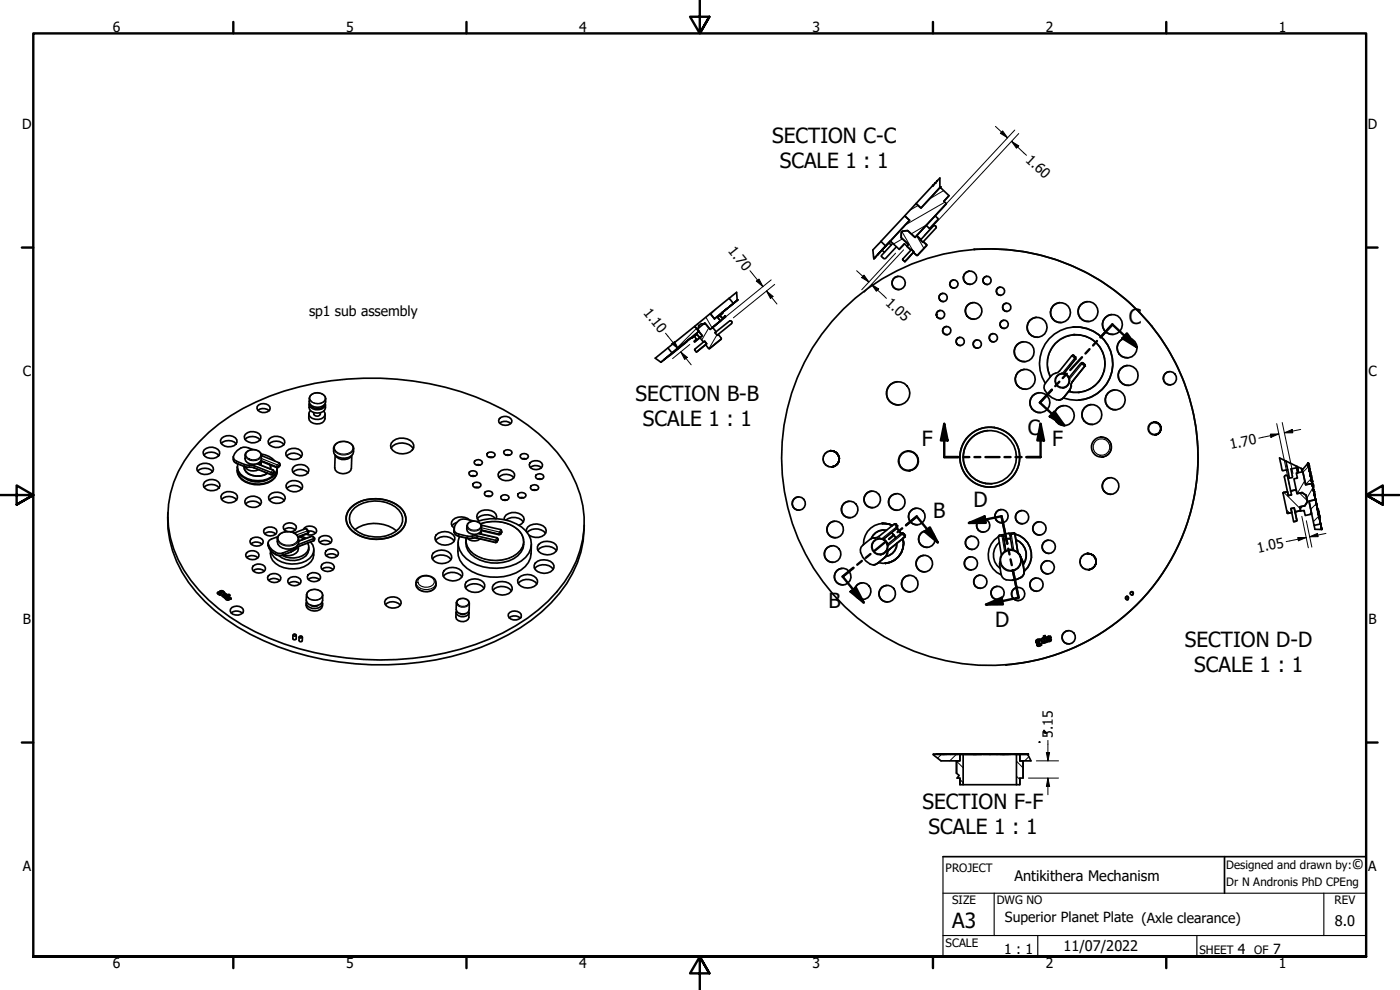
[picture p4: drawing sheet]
<svg xmlns="http://www.w3.org/2000/svg" width="420mm" height="297mm" viewBox="0 0 420 297" stroke-linecap="round" stroke-linejoin="round" font-family="sans-serif">
<defs><g id="words">
<g font-size="6.3">
<text x="231.7" y="43">SECTION C-C</text>
<text x="234" y="50.5">SCALE 1 : 1</text>
<text x="338.8" y="97.1">C</text>
<text x="190.8" y="120.2">SECTION B-B</text>
<text x="193" y="127.7">SCALE 1 : 1</text>
<text x="308.5" y="130.4">C</text>
<text x="276.6" y="133.7">F</text>
<text x="315.8" y="133.7">F</text>
<text x="280.1" y="155.5">B</text>
<text x="292.2" y="152.2">D</text>
<text x="248.7" y="182.5">B</text>
<text x="298.7" y="188">D</text>
<text x="355.6" y="194.1">SECTION D-D</text>
<text x="358.4" y="201.6">SCALE 1 : 1</text>
<text x="276.9" y="242.6">SECTION F-F</text>
<text x="278.7" y="250.1">SCALE 1 : 1</text>
<text x="285.8" y="278.5">A3</text>
</g>
<g font-size="4.4">
<text x="405.7" y="260.6">©</text>
<text x="304.5" y="264.3">Antikithera Mechanism</text>
<text x="400.6" y="277.8">8.0</text>
<text x="319.2" y="285.4">11/07/2022</text>
</g>
<g font-size="4.2">
<text x="33.9" y="9.6">6</text>
<text x="103.8" y="9.6">5</text>
<text x="173.9" y="9.6">4</text>
<text x="243.8" y="9.6">3</text>
<text x="313.9" y="9.6">2</text>
<text x="383.8" y="9.6">1</text>
<text x="6.6" y="38.7">D</text>
<text x="410.5" y="38.7">D</text>
<text x="307.6" y="48.2" transform="rotate(43 307.6 48.2)">1.60</text>
<text x="218.3" y="75.3" transform="rotate(51 218.3 75.3)">1.70</text>
<text x="92.8" y="94.9">sp1 sub assembly</text>
<text x="193" y="94" transform="rotate(51 193 94)">1.10</text>
<text x="265.6" y="91.2" transform="rotate(43 265.6 91.2)">1.05</text>
<text x="6.8" y="112.9">C</text>
<text x="410.7" y="112.9">C</text>
<text x="369.4" y="134.8" transform="rotate(-12 369.4 134.8)">1.70</text>
<text x="377.6" y="165.8" transform="rotate(-12 377.6 165.8)">1.05</text>
<text x="6.9" y="187.2">B</text>
<text x="410.7" y="187.2">B</text>
<text x="316" y="221.4" transform="rotate(-90 316 221.4)">5.15</text>
<text x="6.8" y="261.4">A</text>
<text x="410.6" y="261.4">A</text>
<text x="301.6" y="276.6">Superior Planet Plate (Axle clearance)</text>
<text x="301.4" y="286.3">1 : 1</text>
<text x="371.5" y="286.2">4</text>
<text x="382.1" y="286.2">7</text>
<text x="33.9" y="290.5">6</text>
<text x="103.8" y="290.5">5</text>
<text x="173.9" y="290.5">4</text>
<text x="243.8" y="290.5">3</text>
<text x="313.9" y="290.5">2</text>
<text x="383.8" y="290.5">1</text>
</g>
<g font-size="3.5">
<text x="283.8" y="261.7">PROJECT</text>
<text x="368" y="260.6">Designed and drawn by:</text>
<text x="368" y="265.8">Dr N Andronis PhD CPEng</text>
<text x="285.8" y="271.3">SIZE</text>
<text x="299.1" y="271.3">DWG NO</text>
<text x="400.5" y="271.3">REV</text>
<text x="283.8" y="284">SCALE</text>
<text x="360" y="286.2">SHEET</text>
<text x="376.4" y="286.2">OF</text>
</g>
</g></defs>
<!-- layer: Hatch (ANSI) -->
<g fill="none" stroke="#000" stroke-width=".3">
<path d="M283.2 57.2l-4.2 2.5M266.9 72.6l-1.1 1.2M270.7 69.5l3.4 5.9M270.8 71.7l-2.7 1.5M274.2 75.6l.2 .4M275.1 70.7l2.2 3.8M275.5 61.7l-2.4 1.4M278.1 67.5l-4.6 2.7M283.6 60.6l-12 6.9M209 98.5l-7.3 7.4M209.3 97.2l.6 1M211.8 95.2l1.9 3.2"/>
<path d="M212.7 98.4l-2.1 3.6M214.8 92.7l-1.5 1.6M215.3 94.9l.2 .2M215.9 94.8l1 1M216.1 96.2l.1 .1M207.9 101l.1 .2M208.4 102.2l.3 .2M215.1 100.5l-2.3 4.1M392.7 140l-1.7 1.7M385.3 147.7l4.9 4.9M386.1 153l.9 .9M389.2 141.9l-.1 .2"/>
<path d="M390 147.9l2.4 2.4M390.8 151.9l-.6 1M391.6 144.2l-2.3 3.9M393.5 143.7l-1.7 1.7M393.5 153.5l-.5 .9M394 146.3l-1.9 3.3M395.1 151.1l-1.7 1.7M395.8 154.8l-1.7 1.7M282.6 226.3l-1.2 1.2M287.1 228.4l2 2M287.1 226.3l-2.1 2M287.4 233.2l.3 .3"/>
<path d="M288.1 233.8l1 1.1M305.1 232.9l1 1M305.1 228.4l1.9 2M308.8 227l-1.3 1.3"/>
</g>
<!-- layer: Visible Narrow (ANSI) -->
<g fill="none" stroke="#000" stroke-width=".34">
<path d="M92.8 119.5a2.65 2.65 0 0 0 2.4 1.7 2.65 2.65 0 0 0 2.5-1.6M93.4 118.5a2.76 2.76 0 0 1 4.2 .8 2.46 2.46 0 0 1-1.9 1.8 2.46 2.46 0 0 1-2.4-.9l-.3-.6v-.6zM315.3 113a8.6 8.6 0 0 1 5.7-12.3 8.6 8.6 0 0 1 10.6 8.5 8.6 8.6 0 0 1-10.8 8.2M318.6 112a2.19 2.19 0 0 1 2.4 2.1 2.19 2.19 0 0 1-2 2.3M321.6 106.8l.8 .6M321.9 106.6l.8 .4M322.3 100.4a8.7 8.7 0 0 1 9.3 8 8.7 8.7 0 0 1-8 9.4M322.4 107.4l.1 .1M322.5 107.5l.2 .3M322.5 107.5l-3.7 4.5M322.7 107l.2 .4-.2 .4M322.7 107l-.3 .4"/>
<path d="M322.7 107.8l-3.4 4.3 .6 .2 .9 1M324.3 109l.3 .3M324.6 109.3l-3.6 4.5M324.7 109.2l.8 .7M324.7 109.2l-.1 .1M325 109l-.3 .2M325 109l-.3-.2 .8 .5M325 109l.5 .3M325.5 109.3v.6M325.5 109.9l-4 5.2a5.1 5.1 0 0 1-2.3 4.2l-.6 .5-.8 .2M70 137.8l.1 .4 .9 .8M71 139v.1"/>
<path d="M71 139l2.4 1M71 138.4v.6M73.4 140l1.4 .2M73.4 139.4v.6M73.6 136.5a2.7 2.7 0 0 0 4.7 .8l.1-.6M74.2 135.5a2.57 2.57 0 0 1 4.1 1 2.46 2.46 0 0 1-2.2 1.5 2.46 2.46 0 0 1-2.3-1.3v-.6zM74.8 139.6v.6M76.2 139.7v.6l-1.4-.1M77 139.2l4.8 1.9M78.3 138.2l4.7 2.1M78.4 138.1l4.6 1.9M78.4 137.6l4.8 1.9"/>
<path d="M83 140l.4 .2 .3-.2M83.2 139.5l-.2 .5M83.3 139.4l.4 .5M83.3 139.4l-.1 .1M83.7 139.9l-.7 .1M83.7 139.9l.2-.4-.2 .5M83.7 139.9v.1M83.8 138.9l-.5 .5M84 139.6l-.1 .2M93.1 121.4a2.34 2.34 0 0 0 2.1 1.3 2.34 2.34 0 0 0 2.1-1.2M93.3 121.5a2.36 2.36 0 0 0 3.9 .2M100.1 134.4a3.3 3.3 0 0 0 5.3 1.5l.7-1.3"/>
<path d="M100.8 133.3a3.5 3.5 0 0 1 5 .5 1.71 1.71 0 0 1-1.5 2.3 3.2 3.2 0 0 1-3.9-1.5v-.7zM249.2 135.2a2.44 2.44 0 0 1 2.7 2.3 2.44 2.44 0 0 1-2.3 2.6M272.4 135.3a3 3 0 0 1 3.2 2.8 3 3 0 0 1-2.8 3.2M330.3 131.1a3 3 0 0 1 3.2 2.8 3 3 0 0 1-2.7 3.2M346.3 126.6a1.93 1.93 0 0 1 2.1 1.8 1.93 1.93 0 0 1-1.8 2.1M74.8 140.2h.1M76.2 140.4l5.1 2M81.3 142.4h.1M81.8 141.2l.4 .4M81.8 141.2l-.4 .6-.1 .6M81.9 142.1l-.6 .3M81.9 142.1l-.1 .2"/>
<path d="M82 141l-.2 .2M82.1 141.9l-.2 .2M82.2 141.6l-.3 .5M82.3 141.5l-.1 .1M83.7 140l-.1 .2M91.7 158.6l.5 .6M92.2 159.3l.2 .5M92.2 159.3l-3.1 1.2M92.2 159.2h.3M92.2 159.2v.1M92.4 159.8l-3 1.2M92.6 159.7l-.2 .3v-.2"/>
<path d="M92.6 159.6l-.2 .2M136.3 159.6l.2 .6a7.4 7.4 0 0 0 5.2 1.2M136.3 159.2v.4M136.3 159.1v.6M140.1 157.8a2.42 2.42 0 0 0 4.2 .7l.2-.5M140.7 156.9a2.28 2.28 0 0 1 3.6 .9 2.18 2.18 0 0 1-1.9 1.3 2.18 2.18 0 0 1-2-1.1l-.1-.6zM144.2 157.2a10.7 10.7 0 0 1 12.3 3.1 4.7 4.7 0 0 1-2.7 6.6 11.3 11.3 0 0 1-12.7-1.8l-.8-1.2-.3-1.2v-1.3M144.3 159.4l-.1 .8M144.4 159.1l5.3 1.3M144.4 159.7l-.1 .5M144.5 158.4l5.4 1.2M144.5 158.9l5.2 1.3"/>
<path d="M149.9 159.6l-.2 .6M150 159.6l.3 .4M150 159.6h-.1M150.3 158.9l-.3 .7M150.3 160l-.6 .2M150.3 160v.2M150.5 159.7v.1M150.5 159.7l-.4 .6-.4-.1M150.5 159.7l-.2 .3M268.4 157.3l.6 .7M268.6 157.2l.7 .6M268.9 158.2l.3 .3"/>
<path d="M268.9 158.2l-4.2 3.4M269 158l-.1 .2M269.2 158.5l-4.1 3.3M269.3 157.8l-.1 .7M269.3 157.8l-.3 .2M270.7 159.9l.5 .2M304.2 159.9l.4 .3M65.4 177.7v.1M65.7 178.1h.1M65.8 178.2v.1M66.1 178.3v.1M66.1 177.3v.1"/>
<path d="M66.3 177.7v.1M66.5 178h.1M66.6 177.2v.1M67 178.3v.1M67.1 177.5v.1M67.2 178.9v.1M68 179.7v.1M68.1 178.3v.1M68.3 179.1v.1M68.3 179.8v.1M68.7 179.7h.1M69.2 179.3v.1"/>
<path d="M80.4 163.4a3.8 3.8 0 0 0 4.6 3.1M80.5 163.1v.6M82.8 165.8v.6M83.2 161.6a2.96 2.96 0 0 0 3.7 2.3 2.56 2.56 0 0 0 2.7-2.1M84.1 160.2a3.8 3.8 0 0 1 5.1 .7 1.73 1.73 0 0 1-1.2 2.5 3.3 3.3 0 0 1-4.6-1.9l.2-.6zM85 166.5h-.1M85 165.9v.6M87.4 165v.6M87.4 165.6h-.1M87.4 165.6l-2.4 .9M88.3 164.8l-.9 .8M88.3 164.4v.5"/>
<path d="M89.2 163.7v.4l-.9 .7M92 178.4a2.67 2.67 0 0 0 4.6 .8l.3-.6M92.3 160.1l.1-.1-2.9 1.1M92.5 177.4a2.8 2.8 0 0 1 4.3 .9 2.44 2.44 0 0 1-3.8 1.4l-.6-.5-.3-.6 .1-.6zM93.4 160.9l.3 .1M93.6 161l-4 1.5M93.7 161h.3M93.7 161l.5 .6v.6M94.2 162.2l-5.1 2M94.2 162.2h.1M94.4 161.9l-.2 .3M124.8 175.4a3.3 3.3 0 0 0 5.3 1.4l.5-.6 .3-.7"/>
<path d="M124.8 174.8a3.3 3.3 0 0 0 5.3 1.5l.5-.6 .3-.8M125.8 173.6a2.98 2.98 0 0 1 4.5 .6 1.79 1.79 0 0 1-1.9 2 2.39 2.39 0 0 1-3-2zM137.7 160.3v.6M137.7 179.9a2.04 2.04 0 0 1 3 .8 1.87 1.87 0 0 1-1.8 1.3 1.87 1.87 0 0 1-1.7-1.2zM139.8 162.1a6.6 6.6 0 0 0 5.8 5.8 10.7 10.7 0 0 0 10.8-2.9l.6-1.1 .2-1.3M140.3 160.9v.6M141.7 161.4v.1M141.8 160.9l-.1 .5M143.2 161.5l5.6 1.2 .5-.3M143.2 160.8v.6h-1.5M143.5 160.1l5.5 1.3M149.1 161.5l.3 .4"/>
<path d="M149.1 161.5l-.3 1.3M149.1 161.3v.2M149.3 162.4l-.1 .1M149.4 162.1l-.1 .3M149.4 161.9l-.1 .5M149.4 161.9v.1M149.5 161.8l-.1 .1M262.2 161.4h.5M263.8 161.5a2.46 2.46 0 0 1 2.6 2.3 2.46 2.46 0 0 1-2.2 2.6M270.5 160l.2 .3M270.7 160.3h.1M270.7 160.3l-4.3 3.5"/>
<path d="M270.8 160.3l.7 .8M271.2 160.1l.4 .8-.1 .2M271.2 160.1l-.4 .2M271.5 161.1l-5.1 4.3a4.8 4.8 0 0 1-3 3.6l-1.2 .5M300.6 160.5l.1 .4M300.6 160.5l.6 .4M300.7 160.9h.1M300.7 160.9l-1.1 .1M300.7 160.9l.8 4.6M301.2 160.9h-.5M301.2 160.9l.6 4.4M303.1 164.9a3.2 3.2 0 0 1 3.4 3 3.2 3.2 0 0 1-2.9 3.4"/>
<path d="M303.5 160l.1 .4M303.5 160.5l-.4 .1M303.6 160.4l.6 4.6M304.6 160.2l-1 .2M304.6 160.2l.9 5.6M306.5 167.5a7.6 7.6 0 0 1 .8 4.5 3.6 3.6 0 0 1-3.5 2.1M326.3 166.1a2.46 2.46 0 0 1 2.7 2.2 2.46 2.46 0 0 1-2.3 2.7M338 179.1l.6 .3-.1 .3h-.6l-.1-.3zM338.2 178.9l.5 .5-.5 .5M339.3 177.9l.2-.3 .5 .4-.4 .4zM339.6 177.5l.4 .1 .1 .4-.4 .5M87.9 190.6l.5 .4 .5-.4"/>
<path d="M88.1 190.4l.2-.1 .5 .3-.5 .2zM89.7 191.2l.6 .3 .5-.3M90 191l.3-.2 .3 .4-.5 .1zM136.9 180.8a2.08 2.08 0 0 0 2 1.4 2.08 2.08 0 0 0 1.9-1.2"/>
<circle cx="318.8" cy="114.2" r="1.99"/>
<circle cx="249.4" cy="137.7" r="2.36"/>
<circle cx="272.6" cy="138.3" r="2.8"/>
<circle cx="330.6" cy="134.1" r="2.5"/>
<circle cx="346.5" cy="128.6" r="1.74"/>
<circle cx="264" cy="164" r="2.25"/>
<circle cx="303.3" cy="168.1" r="3"/>
<circle cx="326.5" cy="168.5" r="2.36"/>
</g>
<!-- layer: Visible (ANSI) -->
<g fill="none" stroke="#000" stroke-width=".51">
<path d="M280 55.7h-.1M280 55.7h.1M280.7 55h-.2M281.3 54.3l-.2 .1M282.1 53.4l-7.2 7.7 1.5 1.3 5.9-6.3M282.3 56.1l-.1 .1 .1-.1M282.3 56.1l-.1 .1M284.8 58.7l-1.5 1.7M262.8 77l-.5 .6zM264.4 72.4l-2.4 2.6M264.7 75l.7 .7M264.7 75l-2.4 2.6"/>
<path d="M265.8 73.8l-3.5 3.8M266.7 72.8l-2 2.2M266.7 72.8l.8 .7M267.2 72.3l-4 4.3zM267.2 72.3l-.5 .5M267.9 73l-3.4 3.7 .6 .8h.7l3.2-3.5M270.9 77.7v.3l.6 .5M271.4 73.1l-1.5 1.7M271.5 64.8l1.5 1.3-7.2 7.7-1.4-1.4zM272.3 73.8l-.1 .1 1.3 1.1M272.4 69.2l2.2 2 .5-.5 1.8 2 .2-.2 .9 .9v.3l-2.7 3-1.1-1 .1-.1-.7-.7-.3 .1-1.1-1.1 .5-.6-2.2-2M272.4 69.2h-.6a1.09 1.09 0 0 0-1.3 1.5v.6"/>
<path d="M272.4 69.2l2.2 2 9.4-10-.7-.8 1.5-1.7-2.6-2.5-5.8 6.2-1.5-1.3-3.4 3.7 1.5 1.3-5.8 6.2 2.7 2.5 1.5-1.7 .7 .7 .6-.5-2.2-2M273.6 74.9l.7 .7-2.7 2.9-.7-.8zM274.1 75.8l-2.5 2.7M275.1 70.7l1.2 1.1v.2M276.2 72l.8 .7M277.1 72.5l1 .9a7.4 7.4 0 0 1-2.4 2.9l-.6 .3-.9-.9M277.1 72.5h.1M280.6 64.8l.9 .8-.3 .6-2.2 2.3-1-.9M280.8 67.9l.1 .5-3.8 4.1M280.9 67.9l-.7-.1-3.9 4.2M284 61.1l-8.9 9.6M292.3 74.8a62.5 62.5 0 0 1 67.1 57.6 62.5 62.5 0 0 1-57.6 67.1"/>
<path d="M208.5 97.9l4.6-3.8 1.3 1.6 2.3-1.9 .2 .2-1.6 1.2 .9 1.1-3.1 2.5-1.6-1.9-2.3 1.9 1.6 1.9-.8 .6-.9-1-1.5 1.2-.2-.2 2.4-1.9zM209.6 98.5l-.4 .3M211.5 96.9l-.3 .3M213.1 94.1l5.7-4.6 1.3 1.5-5.7 4.7zM214.6 99.8l4.4-3.5 .6 .2-.1 .6-3.9 3.2M214.9 99.6l-.3 .2M215.3 95.2l.8-.6 .7 .8 .8-.6 .2 .3-1.6 1.2zM216.7 93.8l1.7-1.4zM216.9 94l-.8 .6M217.8 95.1l-3.9 3.1M218.7 92.2l2.7-2.2zM221.1 87.7l-2.3 1.8"/>
<path d="M221.4 90l-1.3 1M221.4 90l-4.7 3.8M269.5 82.9a2 2 0 0 0-1.8 2.2 2 2 0 0 0 2.1 1.8M282.2 93.1a1.25 1.25 0 0 0-1.2 1.4 1.25 1.25 0 0 0 1.4 1.1M283 88a1.25 1.25 0 0 0-1.2 1.3 1.25 1.25 0 0 0 1.3 1.2M284.1 97.9a1.25 1.25 0 0 0-1.2 1.4 1.25 1.25 0 0 0 1.3 1.1M286.2 84a1.25 1.25 0 0 0-1.2 1.3 1.25 1.25 0 0 0 1.4 1.2M291 81.4a2 2 0 0 0-1.9 2.1 2 2 0 0 0 2.2 1.8M292 90.8a2.51 2.51 0 0 0-2.3 2.7 2.51 2.51 0 0 0 2.7 2.3M296.1 82.9a1.25 1.25 0 0 0-1.1 1.3 1.25 1.25 0 0 0 1.3 1.2M300.1 86.1a1.25 1.25 0 0 0-1.1 1.4 1.25 1.25 0 0 0 1.4 1.1M301.2 96.1a1.23 1.23 0 0 0-1.1 1.3 1.23 1.23 0 0 0 1.4 1.1"/>
<path d="M302 91a1.25 1.25 0 0 0-1.1 1.3 1.25 1.25 0 0 0 1.3 1.2M311 95.2a3 3 0 0 0-2.7 3.2 3 3 0 0 0 3.1 2.8M318 90.8a3 3 0 0 0-2.7 3.2 3 3 0 0 0 3.2 2.8M322.1 98.1a11 11 0 0 1 11.8 10.1 11 11 0 0 1-10.1 11.8M326.3 90.5a2.99 2.99 0 0 0-2.7 3.2 2.99 2.99 0 0 0 3.2 2.8M333.6 94.4a2.99 2.99 0 0 0-2.7 3.2 2.99 2.99 0 0 0 3.2 2.8M93 118.8a2.99 2.99 0 0 1 4.6 .1 2.21 2.21 0 0 1-.2 2.4 2.21 2.21 0 0 1-2.2 .9 2.18 2.18 0 0 1-2.2-1 2.18 2.18 0 0 1 0-2.4zM199.5 107.8l-.2 .1 3.9-3.2zM200.4 104.4l8.1-6.5 1.3 1.5-8.1 6.5zM200.4 104.4l-3.8 3.1M203.4 104.6l3.9-3.2zM207.4 101.3l-9.1 7.4 3.4-2.8"/>
<path d="M208.4 100.9l-.8 .6M208.4 100.9l.7-.6 .9 1-1.6 1.3-.1-.2 .7-.6zM208.5 104.8l3-2.5 .6 .9-3.1 2.4-.5-.6zM210 101.3l-1.6 1.3M211.8 103.4l-2.8 2.2M216.5 101.8v-.3l-.9-1.2-.4 .3-.6-.7 .3-.3-1-1.4-.8 .6-1.3-1.5-1.4-.2-.7 .7-.2 1.4 1.3 1.5-.7 .6 1 1.3 .4-.3 .6 .9-.3 .2 .8 1.1 .3 .1M216.5 101.7l-3.6 2.9M216.5 101.8l-3.6 2.8M269.3 114.5a3.5 3.5 0 0 0-3.2 3.8 3.5 3.5 0 0 0 3.7 3.2M288.1 101.2a1.25 1.25 0 0 0-1.2 1.3 1.25 1.25 0 0 0 1.3 1.2M293.2 102a1.25 1.25 0 0 0-1.1 1.3 1.25 1.25 0 0 0 1.2 1.2M293.3 104.5h.1"/>
<path d="M298 100.1a1.25 1.25 0 0 0-1.1 1.3 1.25 1.25 0 0 0 1.3 1.2M307.1 102.5a3 3 0 0 0-2.7 3.3 3 3 0 0 0 3.2 2.7M307.4 110.8a2.99 2.99 0 0 0-2.7 3.2 2.99 2.99 0 0 0 3.2 2.8M311.9 117.8a2.99 2.99 0 0 0-2.8 3.2 2.99 2.99 0 0 0 3.2 2.8M313.7 115a11 11 0 0 1 6.5-16.5 11 11 0 0 1 13.8 11.2 11 11 0 0 1-14.9 9.7M315.2 113.1a8.7 8.7 0 0 1 5.8-12.5 8.7 8.7 0 0 1 10.7 8.6 8.7 8.7 0 0 1-11 8.3M319.2 119.3l-.6 .5-.8 .2M321 117.1l-1.8 2.2M321.9 114.5l-.9 2.6M321.9 106.6l.3 .1M322.2 106.7l.7 .7-.2 .4-3.4 4.3 .6 .2 .9 1 3.5-4.3 .4-.2 .3 .2 .6 .6-3.7 4.9M322.2 106.7l-.6 .1-3.6 4.5-1.3 .7a5.8 5.8 0 0 0-3.4 4.4 5.5 5.5 0 0 0 4.5 3.6l1.4-.7"/>
<path d="M334.5 117a2.99 2.99 0 0 0-2.8 3.2 2.99 2.99 0 0 0 3.2 2.8M338 101.4a3 3 0 0 0-2.7 3.2 3 3 0 0 0 3.2 2.8M338.3 109.7a2.99 2.99 0 0 0-2.7 3.2 2.99 2.99 0 0 0 3.2 2.7M350.9 111.5a2.02 2.02 0 0 0-1.8 2.1 2.02 2.02 0 0 0 2.1 1.9M59.4 139.8a3 3 0 0 1 4.6 .5 1.65 1.65 0 0 1-1.8 2 2.78 2.78 0 0 1-3.1-1.2v-.7zM59.9 132.5a60.8 60.8 0 0 1 30-16.4 88.4 88.4 0 0 1 61.1 6.8 50.6 50.6 0 0 1 20.4 19 30.2 30.2 0 0 1-4.3 35.6 59.1 59.1 0 0 1-29 17.3 89 89 0 0 1-61.4-5.2 49.5 49.5 0 0 1-23.2-21.7 30.2 30.2 0 0 1 3.9-32.5zM61.2 136.6a3.1 3.1 0 0 1 4.5 .1M61.3 135a3.1 3.1 0 0 1 4.6 .5 1.76 1.76 0 0 1-1.8 2 2.48 2.48 0 0 1-3.1-1.9zM66.4 133a3.2 3.2 0 0 1 4.5 .2M66.5 131.5a3 3 0 0 1 4.6 .5 1.71 1.71 0 0 1-1.8 2 2.45 2.45 0 0 1-3.1-1.8zM70 137.2a1.5 1.5 0 0 0 1 1.9 6.7 6.7 0 0 0 4.6 1.1l5.8 2.2a.91 .91 0 0 0 .7-1.2l-4.9-2.1M71.2 140a3.6 3.6 0 0 0 2.5 3.6 7.9 7.9 0 0 0 8.8-1.2l.5-.9 .2-1.1"/>
<path d="M71.4 139.2a3.7 3.7 0 0 0 2.9 4.5 7.6 7.6 0 0 0 8.1-1.4l.6-1 .2-1M73.2 139.9a2.88 2.88 0 0 0 2.5 2.7 5.3 5.3 0 0 0 4.6-.6M73.5 131.9a3.1 3.1 0 0 1 4.5 .1M73.6 130.3a3.1 3.1 0 0 1 4.6 .5 1.71 1.71 0 0 1-1.7 2 2.52 2.52 0 0 1-3.2-1.9zM73.8 135.8a2.84 2.84 0 0 1 4.6 .5 2.17 2.17 0 0 1-.3 2.3 2.17 2.17 0 0 1-2.2 .7 2.22 2.22 0 0 1-2.2-1 2.22 2.22 0 0 1 .1-2.5zM75.8 134.9a3.6 3.6 0 0 0-5.7 2.7 6 6 0 0 0 4.7 2l1.4 .1 5.7 2.3M77.4 123.1a2.65 2.65 0 0 1 3.4 .1M77.6 121.5a2.17 2.17 0 0 1 3.5 1.1 2.21 2.21 0 0 1-2 1.2 2.21 2.21 0 0 1-2-1.2l.1-.6zM77.9 139.4l.5-1v1.2M77.9 138.7l-.3 .6M78.2 138.4l5.1 1.9a1 1 0 0 0 .7-1M78.4 136.2a6.7 6.7 0 0 1 4.1 2.1"/>
<path d="M78.4 136.7l5.4 2.2 .1 .6M80.7 133.3a3.2 3.2 0 0 1 4.5 .1M80.8 131.7a3.1 3.1 0 0 1 4.6 .5 1.72 1.72 0 0 1-1.7 2 2.54 2.54 0 0 1-3.2-1.9zM81.1 139.5l.1 1.2M86 136.8a3.1 3.1 0 0 1 4.5 .2M86.1 135.3a3 3 0 0 1 4.5 .5 1.65 1.65 0 0 1-1.7 2 2.41 2.41 0 0 1-3.1-1.9zM92.7 124.1v1.4a2.62 2.62 0 0 0 2.3 1.7 2.62 2.62 0 0 0 2.5-1.6l.1-1.3M92.8 121.2a2.07 2.07 0 0 0 2.4 2.7 2.14 2.14 0 0 0 2.5-2.5M92.8 120.8a1.79 1.79 0 0 0 1.9 2.1 2.23 2.23 0 0 0 2.9-1.9M93.2 123.2l-.4 .6a1.78 1.78 0 0 0 1.8 2 2.17 2.17 0 0 0 2.9-1.9l-.3-.6M94.1 123.8v.4a1.08 1.08 0 0 0 1 .7 1.08 1.08 0 0 0 1-.7v-.3M100.6 136.5l-.1 3.9a2.77 2.77 0 0 0 4.7 .8l.3-.7 .1-3.8"/>
<path d="M100.7 136.6a2.97 2.97 0 0 0 4.8 .2M100.7 133.3a3.6 3.6 0 0 1 5.4 .9 2.46 2.46 0 0 1-2.6 3.3 3.4 3.4 0 0 1-3.3-1.4 2.79 2.79 0 0 1 .5-2.8zM117.4 134.4a4.2 4.2 0 0 1 6.6 .2M118 132.3a4.5 4.5 0 0 1 5.8 .5 1.83 1.83 0 0 1-.8 2.8 4.3 4.3 0 0 1-5.6-1.1l-.2-.8 .2-.7zM142.5 138.3a1.42 1.42 0 0 1 2.3 .5 1.36 1.36 0 0 1-1.3 .8 1.36 1.36 0 0 1-1.2-.8zM142.9 139.5h1.2M146.3 136a1.43 1.43 0 0 1 2.3 .5 1.34 1.34 0 0 1-1.3 .8 1.34 1.34 0 0 1-1.2-.8zM146.8 137.1h-.2M146.8 137.1l1.2 .1M149.9 125.6a2.33 2.33 0 0 1 3.7 .6 2.15 2.15 0 0 1-1.8 1.5 2.15 2.15 0 0 1-2.1-1l-.1-.6zM149.9 127a2.58 2.58 0 0 1 3.4 .1M151.3 135.4a1.47 1.47 0 0 1 2.4 .4 1.34 1.34 0 0 1-1.3 .8 1.34 1.34 0 0 1-1.2-.8z"/>
<path d="M151.8 136.5l1.2 .1M156.3 136.5a1.47 1.47 0 0 1 2.3 .4 1.33 1.33 0 0 1-1.3 .9 1.33 1.33 0 0 1-1.2-.9zM156.7 137.7h1.2M159.1 138.8a2.38 2.38 0 0 1 3.7 .6 2.11 2.11 0 0 1-1.7 1.6 2.11 2.11 0 0 1-2.1-1.1l-.2-.5zM249.2 135.2a2.44 2.44 0 0 1 2.7 2.3 2.44 2.44 0 0 1-2.3 2.6 2.44 2.44 0 0 0 2.3-2.6 2.44 2.44 0 0 0-2.7-2.3zM296.5 129.2a8 8 0 0 0-7.4 8.6 8 8 0 0 0 8.6 7.3M319.2 121.7a2.99 2.99 0 0 0-2.8 3.2 2.99 2.99 0 0 0 3.2 2.8M327.4 121.4a2.99 2.99 0 0 0-2.7 3.2 2.99 2.99 0 0 0 3.2 2.8M346.3 126.6a1.93 1.93 0 0 1 2.1 1.8 1.93 1.93 0 0 1-1.8 2.1 1.93 1.93 0 0 0 1.8-2.1 1.93 1.93 0 0 0-2.1-1.8zM384 137.4l.8 3.7 .2 .1 1.5-.3M385.9 138.3l1.1 5.2 .9-.3-.5-2.5 1.7-.3M389 139.8l.4 2.1"/>
<path d="M389.3 140l.4 1.8zM392.4 139.1l1.4 6-2 .3-1-4.7M392.5 139l.1 .5zM392.5 139.1l.3 1.3zM392.5 139.1l.1 .5-.1-.5M392.6 139l4.1 19.9-.7-3.2 .7 3.2-.4-1.7M392.6 139.2l.3 1.7zM392.6 139v.3zM392.6 139.4l.3 1.3zM392.7 139.7l.8 3.9zM50.4 153.8a32.7 32.7 0 0 0 8.5 23.9 62.1 62.1 0 0 0 28.8 17.8 88.6 88.6 0 0 0 60.8-3 47.8 47.8 0 0 0 23.3-20.5 30.1 30.1 0 0 0 3.5-14.4M59.3 141.3a3.2 3.2 0 0 1 4.5 .2"/>
<path d="M61.3 146.2a3.2 3.2 0 0 1 4.4 .2M61.3 144.7a3 3 0 0 1 4.6 .4 1.65 1.65 0 0 1-1.7 2.1 2.42 2.42 0 0 1-3.2-1.9zM66.5 149.8a3.1 3.1 0 0 1 4.5 .2M66.6 148.3a3.1 3.1 0 0 1 4.6 .4 1.72 1.72 0 0 1-1.8 2.1 2.52 2.52 0 0 1-3.1-1.9zM71.2 141a4.3 4.3 0 0 0 3.7 4.1 7.5 7.5 0 0 0 7.5-1.6l.6-1 .2-1.1M71.2 140.6a4 4 0 0 0 3.6 4.3 7.4 7.4 0 0 0 7.8-1.9l.5-1 .1-1M73.6 140.1a2.96 2.96 0 0 0 4 .8M73.7 151.2a3.1 3.1 0 0 1 4.5 .2M73.8 149.7a3 3 0 0 1 4.6 .4 1.96 1.96 0 0 1-2.8 2.1 1.77 1.77 0 0 1-1.8-2.5zM74.1 143.8a7.1 7.1 0 0 0 6 .2M79.4 158.7a2.39 2.39 0 0 1 3.7 .6 2.07 2.07 0 0 1-2 1.5 2.07 2.07 0 0 1-2-1.5zM80.8 150a3.2 3.2 0 0 1 4.5 .1"/>
<path d="M80.9 148.5a3 3 0 0 1 4.6 .5 1.71 1.71 0 0 1-1.7 2 2.46 2.46 0 0 1-3.2-1.9zM85.3 158.9a2.59 2.59 0 0 1 3.3 .1M86.1 146.5a3.1 3.1 0 0 1 4.5 .2M86.1 145a3 3 0 0 1 4.6 .5 1.65 1.65 0 0 1-1.7 2 2.95 2.95 0 0 1-3.1-1.2v-.7zM86.2 159.5l-.7-.3-.4-.6-.1-.6a2.3 2.3 0 0 1 3.9-.2v.6l-.2 .5-1.4 .7M87.9 141.7a3.1 3.1 0 0 1 4.5 .1M88 140.2a3.1 3.1 0 0 1 4.6 .5 1.71 1.71 0 0 1-1.8 2 2.41 2.41 0 0 1-3.1-1.9zM88.3 159.9l3.4-1.3 .8 .6v.8l-3 1.2M91.1 158.9a2.25 2.25 0 0 1 3.9 .4 2.12 2.12 0 0 1-3.1 1M92.5 159.3l1.6 .2 .6 .5M105 152.6a11.5 11.5 0 0 1 15.6 .2 4.6 4.6 0 0 1-1 7.1 11.8 11.8 0 0 1-14.5-1.2 4.6 4.6 0 0 1-.1-6.1zM105.5 152.1a11.4 11.4 0 0 1 15.5 1.2 4.8 4.8 0 0 1-2.1 7 12 12 0 0 1-13.3-1.1 4.6 4.6 0 0 1-.1-7.1z"/>
<path d="M106.5 152.3a10.4 10.4 0 0 1 13.2 .8 4.1 4.1 0 0 1-1 6.4 10.4 10.4 0 0 1-13.1-1.6 4.1 4.1 0 0 1 .9-5.6zM106.5 158.9a10.5 10.5 0 0 1 12.5 .4M136.3 158.7v1a1.72 1.72 0 0 0 1.4 1.2l2.6 .6M137.1 156.7l-1.5 1.1M140.3 157.2a2.47 2.47 0 0 1 4.2 .8 2.11 2.11 0 0 1-.8 2.1 2.11 2.11 0 0 1-2.3 .1 1.91 1.91 0 0 1-1.1-3zM140.9 141.6a1.22 1.22 0 0 1 1.4-.4 1.22 1.22 0 0 1 .8 1.3 1.46 1.46 0 0 1-2.4-.4zM141 156.1a3.7 3.7 0 0 0-5.4 .5l-.1 .7 .2 .6 .6 .6M141.4 142.8h1.2M142 145.1a1.44 1.44 0 0 1 2.4 .4 1.33 1.33 0 0 1-1.3 .9 1.33 1.33 0 0 1-1.2-.9zM142.2 156.3a4.5 4.5 0 0 0-4.5-.1 2.81 2.81 0 0 0-1.2 3.4 7.1 7.1 0 0 0 5.3 1.3l1.4-.1 6.1 1.4M142.5 146.2l1.2 .1M143.2 156.4a14.5 14.5 0 0 1 14.6 2.8 5.7 5.7 0 0 1-1.3 9.1 14.7 14.7 0 0 1-16.5-.7 5.9 5.9 0 0 1-2.1-6.6"/>
<path d="M143.3 155.6a3.7 3.7 0 0 1 5.4 0M144.2 157.1a11.3 11.3 0 0 1 11.9 2.5 5.3 5.3 0 0 1-1.9 8 11.6 11.6 0 0 1-12.8-1.3 5.2 5.2 0 0 1-1.5-4.9M144.3 159.5l-.2 .6M144.4 159.3v.9M144.4 157.6l5.9 1.3 .2 .7M144.4 159.2l5.3 1.2a.83 .83 0 0 0 .8-1M145.5 147.7a1.46 1.46 0 0 1 2.4 .5 1.36 1.36 0 0 1-1.3 .8 1.36 1.36 0 0 1-1.2-.8zM146 148.9h1.2M148.9 155.6a1.88 1.88 0 0 0-1.4-2.4 3.1 3.1 0 0 0-4.4 1.8l.2 .6 .5 .7M149.7 143.2a3.2 3.2 0 0 1 4.5 .1M149.8 141.7a3 3 0 0 1 4.6 .4 1.71 1.71 0 0 1-1.7 2.1 2.46 2.46 0 0 1-3.2-1.9zM150.5 148.9a1.43 1.43 0 0 1 2.3 .4 1.34 1.34 0 0 1-1.3 .8 1.34 1.34 0 0 1-1.2-.8z"/>
<path d="M150.9 150l1.2 .1M151.3 155.9a2.24 2.24 0 0 1 2.3-2.1 3.2 3.2 0 0 1 3.7 2l-.2 .7-.6 .7-.8 .4M151.8 156a3.8 3.8 0 0 1 5.3 .6M155.5 148.2a1.47 1.47 0 0 1 2.4 .4 1.34 1.34 0 0 1-1.3 .9 1.34 1.34 0 0 1-1.2-.9zM156 149.3l1.2 .1M157.9 159.5a2.87 2.87 0 0 1 4.2-2.1 1.8 1.8 0 0 1 1.8 1.6 1.8 1.8 0 0 1-1.3 1.9 4.3 4.3 0 0 1-3.9-.3M158.2 159.8a3.7 3.7 0 0 1 5.5 .2M159.1 140.2a2.54 2.54 0 0 1 3.4 .2M159.3 145.9a1.42 1.42 0 0 1 2.4 .4 1.36 1.36 0 0 1-1.3 .8 1.36 1.36 0 0 1-1.2-.8zM159.8 147l1.2 .1M160.9 142.6a1.22 1.22 0 0 1 1.4-.5 1.22 1.22 0 0 1 .8 1.3 1.47 1.47 0 0 1-2.4-.4zM161.3 143.7h1.3"/>
<path d="M239.6 149.1a2 2 0 0 0-1.9 2.1 2 2 0 0 0 2.2 1.9M250.4 156.4a2.5 2.5 0 0 0-2.2 2.7 2.5 2.5 0 0 0 2.6 2.3M254.8 150.4a2.5 2.5 0 0 0-2.3 2.6 2.5 2.5 0 0 0 2.7 2.3M261.6 147.3a2.5 2.5 0 0 0-2.3 2.7 2.5 2.5 0 0 0 2.7 2.3M264.7 157l2.1 .3 1 .4a6 6 0 0 0-8.6 5.7M266 159.1a4 4 0 0 0-4.5 2.5M267.5 159.8l1.3 1.6M268.6 157.2l.3 .1M268.9 157.3h-.5l-5.3 4a5.1 5.1 0 0 0-4.2 2.3l-.5 .6a3.7 3.7 0 0 0 1.5 4.1l1.2 .9 .8 .3 1.5-.5M268.9 157.3l.4 .5-.1 .7-4.1 3.3M268.9 148.1a2.5 2.5 0 0 0-2.2 2.7 2.5 2.5 0 0 0 2.6 2.3M269.2 158.5l1.2 1.6"/>
<path d="M275 152.5a2.51 2.51 0 0 0-2.4 2.7 2.51 2.51 0 0 0 2.7 2.3M278 159.2a2.51 2.51 0 0 0-2.3 2.7 2.51 2.51 0 0 0 2.6 2.3M294.9 155.7a2 2 0 0 0-1.8 2.1 2 2 0 0 0 2.1 1.9M300.4 152.9a2 2 0 0 0-1.8 2.1 2 2 0 0 0 2.1 1.9M304.2 159.9l.4 .3M306.6 153.2a2 2 0 0 0-1.8 2.1 2 2 0 0 0 2.1 1.9M311.8 156.5a2.02 2.02 0 0 0-1.9 2.2 2.02 2.02 0 0 0 2.2 1.9M333.1 143.3a2.51 2.51 0 0 0-2.3 2.7 2.51 2.51 0 0 0 2.7 2.3M385.2 147.8l1.2-.3 .2 1.2 1-.2-.3-1.2 1.7-.3 .3 1.1 1.5-.3 1.2 .8 .4 1.9-.7 1.3-1.6 .3 .2 1.1-1.6 .4-.3-1.2-1 .2 .3 1.2-1.2 .2M385.2 147.8l-.1 .2 1.2 5.9 .2 .1M385.2 147.8l1.2-.3v.3M385.7 142.6h.5l.2 .3 .9 4.4 1.7-.3"/>
<path d="M385.8 142.6l-.4 .6 1.2 5.5 1-.2M387.4 152.6l1-.2 .8 3.7-.2 .3-.8 .1zM387.7 153.8l-1.2 .2M389 141.9l2-.4 .8 3.9 2-.3 1 4.8-1.9 .5 .8 3.8-2 .5-.3-1.6-1 .3-.3-1.4 1.4-.2 .8-1.2-.4-2-1.2-.8-1.4 .4-1-4.5 1.1-.2zM389 156.4l-.8 .1M390.3 153.2l-1.6 .4 .5 2.5-.2 .3M390.6 140.6l.2 1M392.9 150.4l1.9-.5 1.5 7.3-1.9 .4zM392.9 140.6l.5 2.5zM393 141.2l1 4.9zM393.2 142.4l1.1 4.9zM393.3 142.8l.4 1.7z"/>
<path d="M393.4 143.1l.2 1.2zM393.6 144.2l.4 1.7zM393.6 144.2l.5 2.2zM393.8 145.1l1 4.8M393.8 145l.1 .7zM393.9 145.6l.8 3.9zM394.1 146.6l1 4.9zM394.2 146.8l.3 1.6zM394.2 147.1l.2 1zM394.3 147.3l1 4.8zM394.4 157.6l.2 1.2M394.6 148.8l1 4.9z"/>
<path d="M395.1 151.4l.8 3.9zM395.4 152.8l.5 2.3zM395.4 153.5l.1 .2M395.4 152.9l.2 1.1zM395.5 153.7l.4 1.6M395.5 153.7h.1M395.5 153.4l.4 2zM395.5 153.5l.4 2M395.5 153.5h.1M395.6 153.8l.2 .9zM395.8 155.3l.1 .1M65.7 178.1l.5 .4"/>
<path d="M65.7 178.1l.6 .4M65.7 178v.1M66 177.5l.6-.3 .8 .7M66 177.8l-.3-.1-.5 .3M66 177.8h.1M66.3 177.7l.2 .3M66.5 178l-.8 .1M67.1 178.8l.3 .3 .6-.4-.6 .3M67.4 177.9a.91 .91 0 0 0-1.4-.3v.1h-.6l-.2 .3 .8 .6 .3-.2M67.4 177.9l-.3 .2-.2-.4-.5-.1 .1 .4M67.9 179.4l-.3 .1 .6 .6 .6-.2-.2-.5M67.9 179.4l-.3 .2"/>
<path d="M67.9 179.6l.1 .1M67.9 179.6l.1 .2M67.9 179.5v.1M68 178.7l-.6-.2-.3 .2 .3 .4M68 179.7l.3 .1M68 179.8l.3 .1M68.2 178.6l-.1-.2a1.03 1.03 0 0 0-1.5 .3M68.2 178.6a.89 .89 0 0 0-1.6 .2l.6 .3M68.3 179.7v.2M68.6 179.6l.2 .3M68.7 178.4l.3 .2-1.6 .8-.3-.2M68.7 178.3l-.5 .3"/>
<path d="M68.7 179.1l.7 .5-.4 .2-.1-.4-.3 .1M68.7 179.1l.7 .6M68.7 179.1l-.5 .2 .1 .5M68.7 179.1l-.6 .3M68.7 179.1h.1M68.9 178.6l-.2-.2-.5 .2M74 165.9a2.32 2.32 0 0 1 3.7 .6 2.13 2.13 0 0 1-1.8 1.5 2.13 2.13 0 0 1-2.1-1l-.1-.6zM74 167.2a2.54 2.54 0 0 1 3.4 .2M75.3 161.8a2.36 2.36 0 0 1 3.7 .6 2.12 2.12 0 0 1-1.8 1.5 2.12 2.12 0 0 1-2.1-1l-.1-.6zM75.3 163.2a2.52 2.52 0 0 1 3.4 .1M75.9 169.9a2.38 2.38 0 0 1 3.8 .6 2.07 2.07 0 0 1-2 1.4 2.07 2.07 0 0 1-2-1.5zM76 171.3a2.6 2.6 0 0 1 3.3 .1"/>
<path d="M79.4 160.1a2.52 2.52 0 0 1 3.4 .2M80.4 162.9a3.7 3.7 0 0 0 4.5 3.6M80.6 172.7a2.34 2.34 0 0 1 3.7 .6 2.14 2.14 0 0 1-1.8 1.6 2.14 2.14 0 0 1-2.1-1.1l-.1-.5zM80.6 174.1a2.54 2.54 0 0 1 3.3 .1M83.4 161l-2 .7-.9 .8a3.6 3.6 0 0 0 4.5 3.4l3.1-1.4M83.8 160.4a3.8 3.8 0 0 1 5.8 1 2.55 2.55 0 0 1-2.7 3.3 3.2 3.2 0 0 1-3.7-2.2 2.19 2.19 0 0 1 .6-2.1zM86.6 173.7a2.32 2.32 0 0 1 3.7 .6 2.07 2.07 0 0 1-2 1.5 2.07 2.07 0 0 1-1.9-1.6zM86.7 175.1a2.6 2.6 0 0 1 3.3 .1M89.4 164.1l-.3 .4-1.1 .8M89.6 164a2.8 2.8 0 0 1-3.6 2.7l-1-.2M89.8 161.1l1.4 .6M90.3 160.9l1.5 .6"/>
<path d="M92.2 177.8a2.95 2.95 0 0 1 4.5 .1 2.91 2.91 0 0 1-.6 3.4 2.72 2.72 0 0 1-4.2-1.2zM92.3 162.9a2.68 2.68 0 0 1-1.7 3.9 6.7 6.7 0 0 1-6-.2M92.5 172.5a2.38 2.38 0 0 1 3.7 .5 1.59 1.59 0 0 1-2 1.5 1.55 1.55 0 0 1-1.7-2zM92.5 173.8a2.65 2.65 0 0 1 3.4 .1M92.7 164.2a3.4 3.4 0 0 1-2.9 3.7 6.8 6.8 0 0 1-6.1-1.2M93.2 162.6a3.5 3.5 0 0 1-1.3 5.7 8.2 8.2 0 0 1-10.3-2l-.4-1M94.2 165a4.8 4.8 0 0 1-4.4 5.5 8.2 8.2 0 0 1-8-2.3l-.5-1-.1-2M94.4 161.5l-5 1.9M94.4 161.5l-.2 .7-5.6 2.3a4.5 4.5 0 0 1-3.7 2M94.4 161.5l-.4-.5-.6-.1-3.8 1.4M95.9 161.3a2.38 2.38 0 0 1 3.7 .6 2.13 2.13 0 0 1-1.8 1.6 2.13 2.13 0 0 1-2.1-1.1l-.1-.5zM95.9 162.7a2.54 2.54 0 0 1 3.4 .1"/>
<path d="M96.6 170.8a2.65 2.65 0 0 1 3.4 .1M96.6 169.4a2.39 2.39 0 0 1 3.7 .6 2.07 2.07 0 0 1-2 1.5 2.07 2.07 0 0 1-1.9-1.5zM97.8 165.3a2.32 2.32 0 0 1 3.8 .6 2.13 2.13 0 0 1-1.8 1.6 2.13 2.13 0 0 1-2.1-1.1l-.1-.5zM97.9 166.7a2.6 2.6 0 0 1 3.3 .1M115.7 179.9a3 3 0 0 1 4.6 .5 1.65 1.65 0 0 1-1.7 2 2.42 2.42 0 0 1-3.2-1.9zM125.5 173.5a3.5 3.5 0 0 1 5.3 1 2.53 2.53 0 0 1-3 3 2.51 2.51 0 0 1-2.5-1 2.51 2.51 0 0 1-.2-2.6zM129.8 167.7a3.7 3.7 0 0 1 5.5 .2M130 166a3.6 3.6 0 0 1 5.5 .8 1.97 1.97 0 0 1-1.9 2.2 2.81 2.81 0 0 1-4-2.3zM130.7 162.2a3.7 3.7 0 0 1 5.6 .1M130.9 160.5a3.6 3.6 0 0 1 5.6 .7 1.98 1.98 0 0 1-1.9 2.2 2.87 2.87 0 0 1-4-2.3zM133.1 172.9a3.7 3.7 0 0 1 5.5 .2M133.3 171.2a3.9 3.9 0 0 1 5.2 .1 1.83 1.83 0 0 1 .1 1.9 1.83 1.83 0 0 1-1.7 1 3.5 3.5 0 0 1-4-1.6v-.7z"/>
<path d="M137.5 162.7a7.3 7.3 0 0 0 2.6 7.8 14.8 14.8 0 0 0 16.3 .5 6.2 6.2 0 0 0 3-4.9l.1-2.7M137.6 179.9a2.13 2.13 0 0 1 3.2 1.1v2a2.1 2.1 0 0 1-2 1.2 2.1 2.1 0 0 1-1.9-1.3v-2.1zM139.7 176.4a3.6 3.6 0 0 1 5.6 .2M139.9 174.7a3.6 3.6 0 0 1 5.6 .7 2.03 2.03 0 0 1-1.9 2.3 3.5 3.5 0 0 1-4-1.6v-.8zM140.3 161.5a2.91 2.91 0 0 0 3.8 .2M143.6 160l5.5 1.3 .4 .5-.1 .3-.3 .6-.3 .1-5.6-1.3h-2.9M147.9 177.2a3.7 3.7 0 0 1 5.6 .1M148.1 175.5a3.9 3.9 0 0 1 5.2 0 1.61 1.61 0 0 1-.6 2.6 3.6 3.6 0 0 1-4.9-1.3v-.7zM155.5 175a3.7 3.7 0 0 1 5.6 .2M155.7 173.3a3.6 3.6 0 0 1 5.6 .8 1.97 1.97 0 0 1-1.9 2.2 2.87 2.87 0 0 1-4-2.3zM160.4 170.6a3.7 3.7 0 0 1 5.6 .2M160.7 168.9a3.7 3.7 0 0 1 5.5 .8 2.11 2.11 0 0 1-1.9 2.2 3.5 3.5 0 0 1-4-1.6v-.7z"/>
<path d="M161.4 165.1a3.7 3.7 0 0 1 5.6 .2M161.6 163.4a3.9 3.9 0 0 1 5.2 0 1.83 1.83 0 0 1 .2 2 1.83 1.83 0 0 1-1.7 1 2.81 2.81 0 0 1-4-2.4zM249.7 163.7a2.5 2.5 0 0 0-2.3 2.7 2.5 2.5 0 0 0 2.7 2.3M252.7 170.5a2.5 2.5 0 0 0-2.3 2.7 2.5 2.5 0 0 0 2.7 2.3M258.7 174.9a2.5 2.5 0 0 0-2.3 2.7 2.5 2.5 0 0 0 2.7 2.3M262.2 161.4h.5M263.4 169l-1.2 .5M263.6 168.8a6 6 0 0 0 7.4-7.3 6 6 0 0 1-5.4 7.5M265.1 161.8l1 .9 .3 .7-.3-.7zM265.5 167.3l-2.1 1.7M266.1 175.6a2.5 2.5 0 0 0-2.3 2.7 2.5 2.5 0 0 0 2.6 2.3M266.4 163.4l4.1-3.4h.5l.5 .6v.5l-4.6 3.7"/>
<path d="M266.9 164.8l-1.4 2.5M269.2 163a3.9 3.9 0 0 1-3.4 4M272.8 172.6a2.51 2.51 0 0 0-2.2 2.7 2.51 2.51 0 0 0 2.6 2.3M277.2 166.6a2.5 2.5 0 0 0-2.3 2.7 2.5 2.5 0 0 0 2.7 2.3M291.3 167a2 2 0 0 0-1.9 2.2 2 2 0 0 0 2.1 1.8M291.5 160.9a2.02 2.02 0 0 0-1.8 2.1 2.02 2.02 0 0 0 2.1 1.9M294 172.5a2 2 0 0 0-1.8 2.2 2 2 0 0 0 2.1 1.8M299.3 175.9a2 2 0 0 0-1.9 2.2 2 2 0 0 0 2.2 1.8M299.6 161a6.5 6.5 0 0 0 .9 11.5M299.6 161l.4-.4 .6-.1 .3 .1 .3 .3 .6 4.4M299.6 161l.9 5.5M299.9 162.7a5 5 0 0 0 .2 7.8"/>
<path d="M300.1 168.5a7.5 7.5 0 0 0 .6 4.6l.5 .5a5.5 5.5 0 0 0 5.2-.3M302.6 160h.8l-2.6 .5M302.7 161.6h.6l-2 .3M304.6 160.2a6.5 6.5 0 0 1 2.8 11.2M304.6 160.2l-.5-.3-.6 .1-.4 .6 .7 4.4-.7-.1M304.6 160.2l.9 5.6M304.8 161.9a5 5 0 0 1 2.3 7.5M305.4 176.2a2 2 0 0 0-1.8 2.2 2 2 0 0 0 2.1 1.8M305.5 165.8l.6 .7 .4 1-.4-1zM306.4 173.3l-1.3 .5-1.3 .3M306.5 167.5l.4 1 .4 2.7M307.3 171.2v.8l-.3 .7-.6 .6"/>
<path d="M307.3 171.2a1.84 1.84 0 0 1-.9 2.1M310.9 173.4a2 2 0 0 0-1.8 2.2 2 2 0 0 0 2.1 1.8M314.3 168.2a2 2 0 0 0-1.9 2.2 2 2 0 0 0 2.2 1.8M314.6 162a2.02 2.02 0 0 0-1.8 2.2 2.02 2.02 0 0 0 2.1 1.9M337.8 179.1h.7l.1 .7h-.7zM339.3 177.7l.7-.1v.7l-.7 .1zM69.4 183.9a2.54 2.54 0 0 1 3.3 .1M69.6 182.3a2.17 2.17 0 0 1 3.5 1.1 2.21 2.21 0 0 1-2 1.2 2.21 2.21 0 0 1-2-1.3l.1-.5zM88.1 190.3l.3-.1 .5 .4-.2 1.3h-.7l-.1-.3zM89.9 190.9h.7l.2 .3-.2 1.3-.4 .1-.5-.4zM91.9 180.9a2.31 2.31 0 0 0 3.3 2.3 1.87 1.87 0 0 0 1.6-2.2M92 180.5a1.77 1.77 0 0 0 1.8 2.1 2.53 2.53 0 0 0 3-1.3l-.1-.7"/>
<path d="M93.2 181.6a2.1 2.1 0 0 0 2.3 0M115.7 181.4a3.1 3.1 0 0 1 4.4 .2M136.9 183.7l-.1 1.5a2.11 2.11 0 0 0 1.9 1.3 2.11 2.11 0 0 0 2-1.2l.1-1.5M137 183.3a1.36 1.36 0 0 0 1.4 1.7 2.03 2.03 0 0 0 2.4-1.1l-.1-.5M138 184.1a1.31 1.31 0 0 0 1.6 0M152.8 185.4a2.65 2.65 0 0 1 3.4 0M153 183.8a2.56 2.56 0 0 1 3.4 .5 1.34 1.34 0 0 1-1.5 1.7 1.82 1.82 0 0 1-2.3-1.8zM310.9 192.7l.5 .3M310.9 192.7l.2 .3M311.4 193l-.2 .6 .3 .3M311.4 193h.1M311.5 191.8l-.5 .4-.1 .5"/>
<path d="M311.5 191.8h.7l.1 .4h-.6l-.3 .4h.6l.1 .4-.4 .1 .1 .4 .5-.2M312.3 193.3l.2-.1 .1 .3-1.1 .4M312.5 193.2l-.2 .1M312.6 192.4l.6 .6M313 191.4l-.4 .3v.7M313 191.4h.4l-.2-.6 .4-.1 .6 2-.5 .1v-.2l-.6 .4-.5-.6M313 191.4a.7 .7 0 0 0-.4 1M313 191.9l.4-.2 .2 .7-.4 .1zM313.2 190.8l.2 .6M313.4 191.7l.2 .7-.2 .2M313.7 192.6v.2M314.4 192.2l.1 .3-.1-.4 .2 .1"/>
<path d="M314.6 191.9h.3M314.7 190.9h.6l.1 .4-.3-.1 .2 .1M314.7 190.9l-.3 .1a.47 .47 0 0 0-.1 .8l.3 .1M314.7 190.9l-.6 .5 .2 .5h.3M314.7 191.5h.3zM314.9 191.9l.2 .1M315 191.5l.5 .3-.1 .4-.9 .3M315.1 192l-.5 .2h.1M315.1 191.2l-.5 .1 .1 .2M320.6 189.2a2 2 0 0 0-1.9 2.2 2 2 0 0 0 2.2 1.8M313.3 219.2l.1 .6 .6 .1M281 226.3h2.5z"/>
<path d="M281.8 226.3h2.5zM282.9 226.3h2.5zM285 226.3h2.5zM286.9 226.3h2.5zM287.1 232v-3.7h1v-2h1v9.1h-1v-1.9h-.9M288.1 226.3v2h-5.7M288.1 226.3h18M288.1 226.3h-8h28.5M288.1 233.5v1.9M289.1 226.3h16M289.1 235.4h16M289.1 226.3h4z"/>
<path d="M289.7 226.3h5zM292.1 226.3h2.4zM295 226.3h2.4zM296.9 226.3h2.4zM299 226.3h2.5zM300.1 226.3h2.5zM300.9 226.3h2.5zM304.4 226.3h4.2zM305.1 226.3h1v2h.9v5.2h-.9v1.9h-1zM306.1 233.5v1.9M307 228.3v5.2M308.6 226.3h-2.5v2h3.3"/>
<path d="M312 222.7h.1"/>
<circle cx="269.7" cy="84.9" r="2.01"/>
<circle cx="282.2" cy="94.4" r="1.24"/>
<circle cx="283.1" cy="89.3" r="1.25"/>
<circle cx="284.1" cy="99.2" r="1.23"/>
<circle cx="286.3" cy="85.2" r="1.25"/>
<circle cx="291.1" cy="83.3" r="2.01"/>
<circle cx="292.2" cy="93.3" r="2.51"/>
<circle cx="296.2" cy="84.1" r="1.24"/>
<circle cx="300.3" cy="87.4" r="1.25"/>
<circle cx="301.4" cy="97.3" r="1.25"/>
<circle cx="302.1" cy="92.2" r="1.26"/>
<circle cx="311.2" cy="98.2" r="3"/>
<circle cx="318.3" cy="93.8" r="3"/>
<circle cx="326.5" cy="93.5" r="2.99"/>
<circle cx="333.8" cy="97.4" r="3"/>
<circle cx="269.5" cy="118" r="3.5"/>
<circle cx="288.2" cy="102.5" r="1.26"/>
<circle cx="293.3" cy="103.2" r="1.25"/>
<circle cx="298.1" cy="101.3" r="1.26"/>
<circle cx="307.4" cy="105.5" r="3"/>
<circle cx="307.7" cy="113.8" r="2.99"/>
<circle cx="318.8" cy="114.2" r="2.18"/>
<circle cx="334.7" cy="120" r="3"/>
<circle cx="338.2" cy="104.4" r="3"/>
<circle cx="338.6" cy="112.6" r="3"/>
<circle cx="351.1" cy="113.5" r="1.98"/>
<circle cx="249.4" cy="137.7" r="2.45"/>
<circle cx="272.6" cy="138.3" r="3"/>
<circle cx="297.1" cy="137.2" r="9"/>
<circle cx="297.1" cy="137.2" r="8"/>
<circle cx="297.1" cy="137.2" r="62.5"/>
<circle cx="312.1" cy="120.8" r="3"/>
<circle cx="319.4" cy="124.7" r="2.99"/>
<circle cx="327.7" cy="124.4" r="3"/>
<circle cx="330.6" cy="134.1" r="3"/>
<circle cx="346.5" cy="128.6" r="1.94"/>
<circle cx="239.7" cy="151.1" r="1.99"/>
<circle cx="250.7" cy="158.9" r="2.51"/>
<circle cx="255" cy="152.9" r="2.49"/>
<circle cx="261.8" cy="149.9" r="2.49"/>
<circle cx="269.1" cy="150.6" r="2.49"/>
<circle cx="275.1" cy="155" r="2.49"/>
<circle cx="295.1" cy="157.7" r="2"/>
<circle cx="300.6" cy="154.9" r="1.98"/>
<circle cx="306.7" cy="155.2" r="2.01"/>
<circle cx="311.9" cy="158.5" r="2"/>
<circle cx="333.3" cy="145.8" r="2.51"/>
<circle cx="249.9" cy="166.2" r="2.49"/>
<circle cx="252.9" cy="173" r="2.51"/>
<circle cx="258.9" cy="177.4" r="2.49"/>
<circle cx="264" cy="164" r="2.45"/>
<circle cx="266.3" cy="178.1" r="2.51"/>
<circle cx="273" cy="175.1" r="2.48"/>
<circle cx="277.4" cy="169.1" r="2.49"/>
<circle cx="278.2" cy="161.7" r="2.51"/>
<circle cx="291.4" cy="169" r="1.98"/>
<circle cx="291.7" cy="162.9" r="2"/>
<circle cx="294.2" cy="174.5" r="2"/>
<circle cx="299.4" cy="177.9" r="2"/>
<circle cx="303.3" cy="168.1" r="3.2"/>
<circle cx="305.6" cy="178.2" r="1.99"/>
<circle cx="311.1" cy="175.4" r="2.01"/>
<circle cx="314.4" cy="170.2" r="1.98"/>
<circle cx="314.7" cy="164" r="2"/>
<circle cx="326.5" cy="168.5" r="2.45"/>
<circle cx="320.7" cy="191.2" r="2.01"/>
</g>
<g fill="#000">
<circle cx="280" cy="55.6" r=".25"/>
<circle cx="280.6" cy="54.9" r=".25"/>
<circle cx="292.3" cy="74.8" r=".25"/>
<circle cx="281" cy="94.4" r=".25"/>
<circle cx="322.1" cy="98.1" r=".25"/>
<circle cx="318.6" cy="112" r=".25"/>
<circle cx="319" cy="116.4" r=".25"/>
<circle cx="321.9" cy="106.6" r=".25"/>
<circle cx="322.3" cy="100.4" r=".25"/>
<circle cx="323.6" cy="117.8" r=".25"/>
<circle cx="324.7" cy="108.8" r=".25"/>
<circle cx="249.2" cy="135.2" r=".25"/>
<circle cx="272.4" cy="135.3" r=".25"/>
<circle cx="317.8" cy="120" r=".25"/>
<circle cx="323.8" cy="120" r=".25"/>
<circle cx="330.3" cy="131.1" r=".25"/>
<circle cx="330.8" cy="137.1" r=".25"/>
<circle cx="346.3" cy="126.6" r=".25"/>
<circle cx="346.6" cy="130.5" r=".25"/>
<circle cx="392.4" cy="139.1" r=".25"/>
<circle cx="392.6" cy="139.2" r=".25"/>
<circle cx="392.6" cy="139.3" r=".25"/>
<circle cx="392.6" cy="139.4" r=".25"/>
<circle cx="392.6" cy="139.6" r=".25"/>
<circle cx="392.7" cy="139.7" r=".25"/>
<circle cx="392.7" cy="139.9" r=".25"/>
<circle cx="249.6" cy="140.1" r=".25"/>
<circle cx="264.7" cy="157" r=".25"/>
<circle cx="268.6" cy="157.2" r=".25"/>
<circle cx="270.7" cy="159.9" r=".25"/>
<circle cx="272.8" cy="141.3" r=".25"/>
<circle cx="304.2" cy="159.9" r=".25"/>
<circle cx="387.3" cy="147.3" r=".25"/>
<circle cx="388.7" cy="153.6" r=".25"/>
<circle cx="392.8" cy="140.1" r=".25"/>
<circle cx="392.8" cy="140.4" r=".25"/>
<circle cx="392.9" cy="140.6" r=".25"/>
<circle cx="392.9" cy="140.7" r=".25"/>
<circle cx="392.9" cy="140.8" r=".25"/>
<circle cx="392.9" cy="140.9" r=".25"/>
<circle cx="392.9" cy="141" r=".25"/>
<circle cx="393.1" cy="141.5" r=".25"/>
<circle cx="393.1" cy="141.7" r=".25"/>
<circle cx="393.1" cy="141.9" r=".25"/>
<circle cx="393.2" cy="142.1" r=".25"/>
<circle cx="393.3" cy="142.6" r=".25"/>
<circle cx="393.3" cy="142.7" r=".25"/>
<circle cx="393.4" cy="142.9" r=".25"/>
<circle cx="393.4" cy="143" r=".25"/>
<circle cx="393.4" cy="143.5" r=".25"/>
<circle cx="393.4" cy="143.3" r=".25"/>
<circle cx="393.5" cy="143.7" r=".25"/>
<circle cx="393.6" cy="144" r=".25"/>
<circle cx="393.6" cy="144.3" r=".25"/>
<circle cx="393.6" cy="144.2" r=".25"/>
<circle cx="393.7" cy="144.4" r=".25"/>
<circle cx="393.7" cy="144.6" r=".25"/>
<circle cx="393.8" cy="145.2" r=".25"/>
<circle cx="393.9" cy="145.4" r=".25"/>
<circle cx="393.9" cy="145.5" r=".25"/>
<circle cx="393.9" cy="145.3" r=".25"/>
<circle cx="393.9" cy="145.7" r=".25"/>
<circle cx="394" cy="145.8" r=".25"/>
<circle cx="394" cy="146.2" r=".25"/>
<circle cx="394.3" cy="147.6" r=".25"/>
<circle cx="395.4" cy="152.8" r=".25"/>
<circle cx="395.5" cy="153.3" r=".25"/>
<circle cx="395.5" cy="153.4" r=".25"/>
<circle cx="395.6" cy="153.6" r=".25"/>
<circle cx="395.7" cy="154.5" r=".25"/>
<circle cx="395.8" cy="154.6" r=".25"/>
<circle cx="395.8" cy="154.8" r=".25"/>
<circle cx="395.9" cy="154.9" r=".25"/>
<circle cx="395.9" cy="155.3" r=".25"/>
<circle cx="395.9" cy="155.4" r=".25"/>
<circle cx="262.2" cy="161.4" r=".25"/>
<circle cx="262.2" cy="169.5" r=".25"/>
<circle cx="263.8" cy="161.5" r=".25"/>
<circle cx="264.2" cy="166.4" r=".25"/>
<circle cx="265.6" cy="169" r=".25"/>
<circle cx="300.6" cy="160.5" r=".25"/>
<circle cx="302.6" cy="160" r=".25"/>
<circle cx="302.7" cy="161.6" r=".25"/>
<circle cx="303.1" cy="164.9" r=".25"/>
<circle cx="303.6" cy="171.3" r=".25"/>
<circle cx="303.8" cy="174.1" r=".25"/>
<circle cx="326.3" cy="166.1" r=".25"/>
<circle cx="326.7" cy="171" r=".25"/>
<circle cx="338.2" cy="178.9" r=".25"/>
<circle cx="338.2" cy="179.9" r=".25"/>
<circle cx="339.6" cy="177.5" r=".25"/>
<circle cx="339.7" cy="178.5" r=".25"/>
<circle cx="301.8" cy="199.5" r=".25"/>
<circle cx="311.5" cy="193.9" r=".25"/>
<circle cx="311.7" cy="192.7" r=".25"/>
<circle cx="311.8" cy="192.2" r=".25"/>
<circle cx="311.9" cy="193.5" r=".25"/>
<circle cx="313.4" cy="192.6" r=".25"/>
<circle cx="313.4" cy="191.7" r=".25"/>
<circle cx="314.2" cy="191.2" r=".25"/>
<circle cx="314.7" cy="192.2" r=".25"/>
<circle cx="314.8" cy="191.9" r=".25"/>
<circle cx="314.9" cy="191.5" r=".25"/>
<circle cx="314.9" cy="191.2" r=".25"/>
</g>
<!-- layer: Visible Narrow (ANSI) -->
<g fill="#000">
<circle cx="319.2" cy="119.3" r=".17"/>
<circle cx="321" cy="117.1" r=".17"/>
<circle cx="321.4" cy="115.8" r=".17"/>
<circle cx="321.9" cy="114.5" r=".17"/>
<circle cx="322.2" cy="106.7" r=".17"/>
<circle cx="322.7" cy="107" r=".17"/>
<circle cx="322.7" cy="107.8" r=".17"/>
<circle cx="325" cy="109" r=".17"/>
<circle cx="325.5" cy="109.3" r=".17"/>
<circle cx="325.5" cy="109.9" r=".17"/>
<circle cx="268.9" cy="157.3" r=".17"/>
<circle cx="269.2" cy="158.5" r=".17"/>
<circle cx="269.3" cy="157.8" r=".17"/>
<circle cx="262.4" cy="161.4" r=".17"/>
<circle cx="263.4" cy="169" r=".17"/>
<circle cx="265.5" cy="167.3" r=".17"/>
<circle cx="266.2" cy="166.1" r=".17"/>
<circle cx="266.9" cy="164.8" r=".17"/>
<circle cx="271.2" cy="160.1" r=".17"/>
<circle cx="271.5" cy="161.1" r=".17"/>
<circle cx="271.5" cy="160.6" r=".17"/>
<circle cx="301.2" cy="160.9" r=".17"/>
<circle cx="304.6" cy="160.2" r=".17"/>
<circle cx="306.4" cy="173.3" r=".17"/>
<circle cx="306.9" cy="168.5" r=".17"/>
<circle cx="307.3" cy="171.2" r=".17"/>
<circle cx="310.9" cy="192.7" r=".17"/>
<circle cx="311" cy="192.2" r=".17"/>
<circle cx="311.2" cy="193.6" r=".17"/>
<circle cx="311.5" cy="191.8" r=".17"/>
<circle cx="312" cy="193.4" r=".17"/>
<circle cx="312.3" cy="193.3" r=".17"/>
<circle cx="312.6" cy="192.4" r=".17"/>
<circle cx="313" cy="191.4" r=".17"/>
<circle cx="313.4" cy="192.6" r=".17"/>
<circle cx="314.1" cy="191.6" r=".17"/>
<circle cx="314.6" cy="191.9" r=".17"/>
<circle cx="314.7" cy="190.9" r=".17"/>
<circle cx="314.9" cy="191.9" r=".17"/>
<circle cx="314.9" cy="192.2" r=".17"/>
<circle cx="315.1" cy="192" r=".17"/>
<circle cx="315.1" cy="191.2" r=".17"/>
</g>
<!-- layer: Break Line (ANSI) -->
<path d="M282.1 53.4v2.7h.2M262 75l.3 2.6M221.1 87.7l.1 2.2 .2 .1M196.6 107.5l1.7 1.2M384 137.4l7 3.4 1.6-1.8M394.6 158.8l2.1 .1M313.3 219.2l.7 .7M280.1 226.3l-.1 .1 2.4 1.9M287.1 232l.8 .6-.7 .9M308.6 226.3l-.1 .1 .9 1.9M312 222.7h.1" fill="none" stroke="#000" stroke-width=".51"/>
<g fill="#000">
<circle cx="392.5" cy="139" r=".25"/>
<circle cx="396.7" cy="158.9" r=".25"/>
<circle cx="308.6" cy="226.3" r=".25"/>
</g>
<!-- layer: Section Line (ANSI) -->
<g fill="none" stroke="#000" stroke-width=".72">
<path d="M315.7 117l-3.6 3.8 7.3 6.8M317.9 114.5l-1.2 1.4M320.2 112.1l-1.3 1.3M324.7 107.2l-3.5 3.8M327 104.8l-1.2 1.3M329.2 102.3l-1.2 1.4M330.3 101.2l3.5-3.8 7.4 6.8M338.2 100l3 4.2-4.4-2.7zM283.4 127.2l1 5h-2zM283.4 127.2v9.9h4.2M289.1 137.1h1.8M292.4 137.1h1.8"/>
<path d="M295.7 137.1h4.3M301.5 137.1h1.8M304.8 137.1h1.8M312.3 127.2l1 5h-2zM312.3 127.2v9.9h-4.2M316.4 123.5l3 4.1-4.4-2.6zM270.8 158.5l-1.4 1.2M271.9 157.6l3.2-2.6 6.3 7.8M277.5 159.5l1.6-1.3 2.3 4.6zM290.8 156.9l4.7-2 .4 2zM290.8 156.9l9.8-2 1.7 8.2M255.3 177.5l1.5-1.2 2.4 4.5z"/>
<path d="M256.1 170.4l-3.2 2.6 6.3 7.8M258.7 168.3l-1.4 1.1M261.2 166.2l-1.4 1.2M265.6 162.7l-3.2 2.6M268.2 160.6l-1.4 1.1M302.6 164.6l.4 1.8M303.3 167.8l.4 1.8M304 171.1l1.7 8.2-9.8 2.1M295.9 181.4l4.7-2 .4 1.9z"/>
</g>
<g fill="#000">
<path d="M338.2 100l3 4.2-4.4-2.7z" fill-rule="evenodd"/>
<path d="M283.4 127.2l1 5h-2z" fill-rule="evenodd"/>
<path d="M312.3 127.2l1 5h-2z" fill-rule="evenodd"/>
<path d="M316.4 123.5l3 4.1-4.4-2.6z" fill-rule="evenodd"/>
<path d="M277.5 159.5l1.6-1.3 2.3 4.6z" fill-rule="evenodd"/>
<path d="M290.8 156.9l4.7-2 .4 2z" fill-rule="evenodd"/>
<path d="M255.3 177.5l1.5-1.2 2.4 4.5z" fill-rule="evenodd"/>
<path d="M295.9 181.4l4.7-2 .4 1.9z" fill-rule="evenodd"/>
</g>
<!-- layer: Border (ANSI) -->
<g fill="none" stroke="#000" stroke-width=".72">
<path d="M70 6.6v3.4M140 6.6v3.4M210 0v10l-2.9-5h5.8l-2.9 5 2.9-5M280 6.6v3.4M350 6.6v3.4M6.6 74.3h3.4M410 74.3h3.4M0 148.5h10l-5-2.8v5.7l5-2.9-5 2.9M420 148.5h-10l5-2.8v5.7l-5-2.9 5 2.9M6.6 222.8h3.4M410 222.8h3.4M10 287v-277h400v277h-400h400"/>
<path d="M70 287v3.5M140 287v3.5M212.9 292l-2.9-5 2.9 5h-5.8l2.9-5v10M280 287v3.5M350 287v3.5"/>
</g>
<!-- layer: Title (ANSI) -->
<path d="M283 257h127v30h-127M367.5 257v11" fill="none" stroke="#000" stroke-width=".51"/>
<path d="M283 257v30M283 268h127M298.4 268v12.7M397.3 268v12.7M283 280.7h127M311.4 280.7v6.3M359.2 280.7v6.3" fill="none" stroke="#000" stroke-width=".34"/>
<!-- layer: Dimension (ANSI) -->
<g fill="none" stroke="#000" stroke-width=".3">
<path d="M298.7 37.9l3.7 3.4M300.9 39.3l1.5 2-2.2-1.3zM304.5 39l-28.3 30.5M303.6 42.4l2.1 1.4-.6 .7zM303.6 42.4l4.5 4.2M305.7 40.1l-28.3 30.5M268.8 76l-10.2 10.9M271.2 75l-11.8 12.7M199.7 100l3.9 4.7M225.1 81.2l3.9 4.8M227 84.4l.8-.7 1.2 2.3zM230 87.3l2 1.6-.8 .7z"/>
<path d="M230 87.3l3.2 3.9M231.4 84l-13.9 11.3M232.5 85.3l-12.4 10.1M257.1 81.2l3.7 3.4M259.3 82.5l1.5 2.1-2.2-1.3zM261.5 85.3l2.2 1.4-.7 .7zM261.5 85.3l4.5 4.2M201.6 103.1l.8-.6 1.2 2.2zM204.3 105.6l1.9 1.6-.7 .7zM204.3 105.6l3.1 3.9M206.3 102.5l-5.2 4.3M207 103.4l-5.2 4.2"/>
<path d="M381.3 130.2h2.5l-2.4 1zM383.2 127.1l3.8 18.6M383.8 130.2l-6 1.3M384.8 126.8l3.2 15.3M385.4 129.9l2.4-1.1 .2 1.1zM390.4 128.8l-5 1.1M390.7 154.9l1.9 9.5M392 156.2l1.7 8M389.5 161.3h2.5l-2.3 .9zM392 161.3l-6 1.2M393 161.1l2.4-1.1 .2 1zM397.9 160l-4.9 1.1"/>
<path d="M308.7 233.5h9M311 228.3h6.7M314 225.8h1l-.5 2.5zM314.5 233.5l.5 2.5h-1zM314.5 222.2v6.1M314.5 233.5v4.9"/>
</g>
<g fill="#000">
<path d="M300.9 39.3l1.5 2-2.2-1.3z" fill-rule="evenodd"/>
<path d="M303.6 42.4l2.1 1.4-.6 .7z" fill-rule="evenodd"/>
<path d="M227 84.4l.8-.7 1.2 2.3z" fill-rule="evenodd"/>
<path d="M230 87.3l2 1.6-.8 .7z" fill-rule="evenodd"/>
<path d="M259.3 82.5l1.5 2.1-2.2-1.3z" fill-rule="evenodd"/>
<path d="M261.5 85.3l2.2 1.4-.7 .7z" fill-rule="evenodd"/>
<path d="M201.6 103.1l.8-.6 1.2 2.2z" fill-rule="evenodd"/>
<path d="M204.3 105.6l1.9 1.6-.7 .7z" fill-rule="evenodd"/>
<path d="M381.3 130.2h2.5l-2.4 1z" fill-rule="evenodd"/>
<path d="M385.4 129.9l2.4-1.1 .2 1.1z" fill-rule="evenodd"/>
<path d="M389.5 161.3h2.5l-2.3 .9z" fill-rule="evenodd"/>
<path d="M393 161.1l2.4-1.1 .2 1z" fill-rule="evenodd"/>
<path d="M314 225.8h1l-.5 2.5z" fill-rule="evenodd"/>
<path d="M314.5 233.5l.5 2.5h-1z" fill-rule="evenodd"/>
</g>
<use href="#words"/>
</svg>
